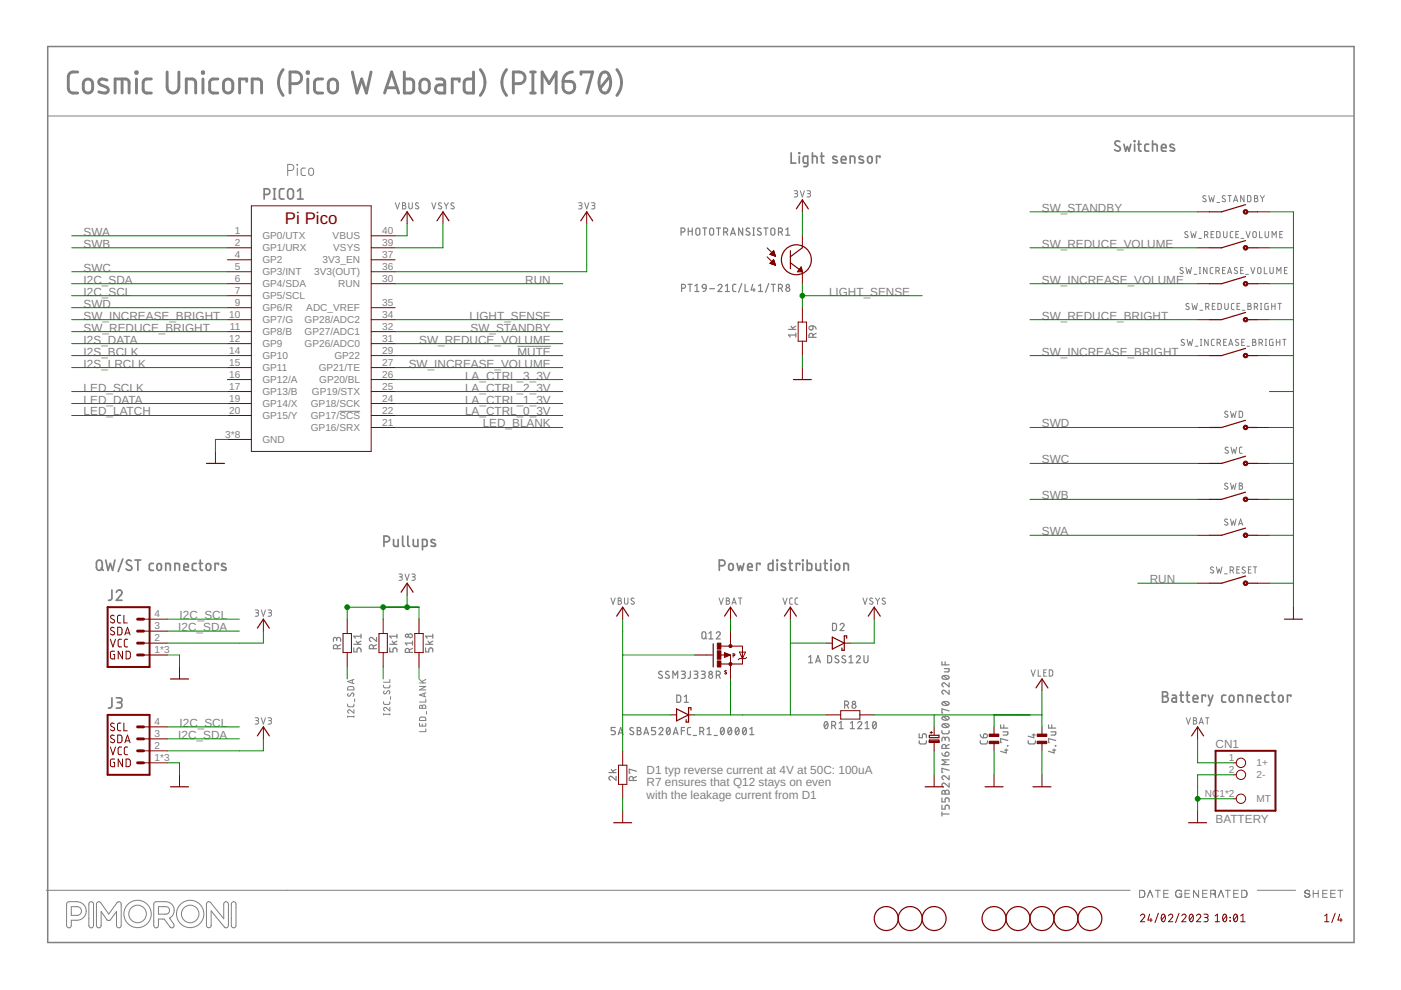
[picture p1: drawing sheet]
<svg xmlns="http://www.w3.org/2000/svg" width="297mm" height="210mm" viewBox="0 0 297 210" stroke-linecap="round" stroke-linejoin="round" font-family="sans-serif">
<defs><g id="words">
<text font-size="3.6" fill="#800000" x="60.4" y="47.5">Pi Pico</text>
<g font-size="2.5" fill="#808080">
<text x="220.9" y="44.9">SW_STANDBY</text>
<text x="17.7" y="50">SWA</text>
<text x="17.7" y="52.5">SWB</text>
<text x="220.9" y="52.5">SW_REDUCE_VOLUME</text>
<text x="17.7" y="57.6">SWC</text>
<text x="17.7" y="60.2">I2C_SDA</text>
<text x="17.7" y="62.7">I2C_SCL</text>
<text x="17.7" y="65.2">SWD</text>
<text x="111.4" y="60.2">RUN</text>
<text x="175.8" y="62.7">LIGHT_SENSE</text>
<text x="220.9" y="60.2">SW_INCREASE_VOLUME</text>
<text x="17.7" y="67.8">SW_INCREASE_BRIGHT</text>
<text x="17.7" y="70.3">SW_REDUCE_BRIGHT</text>
<text x="99.6" y="67.8">LIGHT_SENSE</text>
<text x="99.8" y="70.3">SW_STANDBY</text>
<text x="220.9" y="67.8">SW_REDUCE_BRIGHT</text>
<text x="17.7" y="75.4">I2S_BCLK</text>
<text x="17.7" y="77.9">I2S_LRCLK</text>
<text x="17.7" y="72.9">I2S_DATA</text>
<text x="86.7" y="77.9">SW_INCREASE_VOLUME</text>
<text x="88.9" y="72.9">SW_REDUCE_VOLUME</text>
<text x="109.7" y="75.4">MUTE</text>
<text x="220.9" y="75.4">SW_INCREASE_BRIGHT</text>
<text x="17.7" y="83">LED_SCLK</text>
<text x="98.6" y="83">LA_CTRL_2_3V</text>
<text x="98.6" y="80.5">LA_CTRL_3_3V</text>
<text x="17.7" y="85.6">LED_DATA</text>
<text x="17.7" y="88.1">LED_LATCH</text>
<text x="98.6" y="88.1">LA_CTRL_0_3V</text>
<text x="98.6" y="85.6">LA_CTRL_1_3V</text>
<text x="102.3" y="90.6">LED_BLANK</text>
<text x="220.9" y="90.6">SWD</text>
<text x="220.9" y="98.3">SWC</text>
<text x="220.9" y="105.9">SWB</text>
<text x="220.9" y="113.5">SWA</text>
<text x="243.8" y="123.6">RUN</text>
<text x="38.1" y="131.3">I2C_SCL</text>
<text x="37.8" y="133.8">I2C_SDA</text>
<text x="38.1" y="154.1">I2C_SCL</text>
<text x="37.8" y="156.7">I2C_SDA</text>
<text x="257.7" y="158.6">CN1</text>
<text x="137.1" y="164">D1 typ reverse current at 4V at 50C: 100uA</text>
<text x="137.1" y="166.7">R7 ensures that Q12 stays on even</text>
<text x="137.1" y="169.4">with the leakage current from D1</text>
<text x="257.7" y="174.4">BATTERY</text>
</g>
<g font-size="2.1" fill="#808080">
<text x="49.8" y="49.6">1</text>
<text x="49.8" y="52.2">2</text>
<text x="55.6" y="50.8">GP0/UTX</text>
<text x="55.6" y="53.3">GP1/URX</text>
<text x="70.5" y="50.8">VBUS</text>
<text x="70.7" y="53.3">VSYS</text>
<text x="81" y="52.2">39</text>
<text x="81" y="49.6">40</text>
<text x="49.8" y="54.7">4</text>
<text x="49.8" y="57.3">5</text>
<text x="49.8" y="59.8">6</text>
<text x="55.6" y="55.8">GP2</text>
<text x="55.6" y="58.4">GP3/INT</text>
<text x="66.6" y="58.4">3V3(OUT)</text>
<text x="68.4" y="55.8">3V3_EN</text>
<text x="81" y="59.8">30</text>
<text x="81" y="57.3">36</text>
<text x="81" y="54.7">37</text>
<text x="49.8" y="62.3">7</text>
<text x="49.8" y="64.9">9</text>
<text x="55.6" y="60.9">GP4/SDA</text>
<text x="55.6" y="63.5">GP5/SCL</text>
<text x="55.6" y="66">GP6/R</text>
<text x="64.9" y="66">ADC_VREF</text>
<text x="71.7" y="60.9">RUN</text>
<text x="81" y="64.9">35</text>
<text x="48.6" y="67.4">10</text>
<text x="48.7" y="70">11</text>
<text x="55.6" y="68.5">GP7/G</text>
<text x="55.6" y="71.1">GP8/B</text>
<text x="64.6" y="71.1">GP27/ADC1</text>
<text x="64.6" y="68.5">GP28/ADC2</text>
<text x="81" y="70">32</text>
<text x="81" y="67.4">34</text>
<text x="48.6" y="72.5">12</text>
<text x="48.6" y="75">14</text>
<text x="48.6" y="77.6">15</text>
<text x="55.6" y="73.6">GP9</text>
<text x="55.6" y="76.2">GP10</text>
<text x="64.6" y="73.6">GP26/ADC0</text>
<text x="70.9" y="76.2">GP22</text>
<text x="81" y="77.6">27</text>
<text x="81" y="75">29</text>
<text x="81" y="72.5">31</text>
<text x="48.6" y="80.1">16</text>
<text x="48.6" y="82.7">17</text>
<text x="55.6" y="78.7">GP11</text>
<text x="55.6" y="81.2">GP12/A</text>
<text x="55.6" y="83.8">GP13/B</text>
<text x="66.1" y="83.8">GP19/STX</text>
<text x="67.6" y="78.7">GP21/TE</text>
<text x="67.7" y="81.2">GP20/BL</text>
<text x="81" y="82.7">25</text>
<text x="81" y="80.1">26</text>
<text x="48.6" y="85.2">19</text>
<text x="48.6" y="87.7">20</text>
<text x="55.6" y="86.3">GP14/X</text>
<text x="55.6" y="88.9">GP15/Y</text>
<text x="65.9" y="88.9">GP17/SCS</text>
<text x="65.9" y="86.3">GP18/SCK</text>
<text x="81" y="87.7">22</text>
<text x="81" y="85.2">24</text>
<text x="47.7" y="92.8">3*8</text>
<text x="55.6" y="93.9">GND</text>
<text x="65.9" y="91.4">GP16/SRX</text>
<text x="81" y="90.3">21</text>
<text x="32.8" y="130.9">4</text>
<text x="32.8" y="136">2</text>
<text x="32.8" y="133.5">3</text>
<text x="32.8" y="138.5">1*3</text>
<text x="32.8" y="153.8">4</text>
<text x="32.8" y="161.4">1*3</text>
<text x="32.8" y="158.8">2</text>
<text x="32.8" y="156.3">3</text>
<text x="260.6" y="161.4">1</text>
<text x="260.6" y="163.9">2</text>
<text x="266.4" y="162.5">1+</text>
<text x="266.4" y="165">2-</text>
<text x="255.5" y="169">NC1*2</text>
<text x="266.4" y="170.1">MT</text>
</g>
</g></defs>
<g fill="none" stroke="#808080" stroke-width=".36">
<path d="M167.7 32.4v2.2h1M169.4 32.4l.1 .1zM169.5 33.1v1.5M171.3 34.6h-.8l-.2-.2v-.9l.2-.4h.8v1.8l-.3 .4h-.6M172.3 33.1h.7l.2 .3v1.2M172.3 32.4v2.2M174 33.1h.7M174.2 32.4v2l.5 .2M177.4 33.3l-.5-.2-.3 .3 .1 .3 .8 .4v.4l-.3 .1-.6-.1M178.4 33.9h.9a.51 .51 0 0 0-.3-.7 .51 .51 0 0 0-.6 .4l.1 .9 .8 .1M180.3 34.6v-1.5l.8 .1 .1 1.4M183 33.3l-.6-.2-.3 .3 .2 .3 .7 .4v.4l-.2 .1-.7-.1"/>
<path d="M184.1 33.3l.4-.2a.84 .84 0 0 1 .2 1.4l-.4 .1-.3-.3zM186.6 33.4v-.3h-.8v1.5M237.4 30a.55 .55 0 0 0-.8-.1 .55 .55 0 0 0 0 .9l.7 .3a.55 .55 0 0 1 .1 .9 .55 .55 0 0 1-.9-.1l-.2-.2M238.3 30.6l.4 1.4 .3-.9 .4 .9 .4-1.4M240.5 29.9l.1 .1zM240.6 30.6v1.4M241.2 30.6h.7M241.4 29.9v1.8l.2 .2 .3 .1M243.6 30.6h-.7l-.2 .3 .1 1 .8 .1M244.4 30.6h.7l.2 .2v1.2M244.4 29.9v2.1M246.3 31.3h.9a.51 .51 0 0 0-.3-.7 .51 .51 0 0 0-.6 .5l.1 .8 .8 .1"/>
<path d="M248.9 30.7l-.7-.1-.1 .4 .9 .5v.4l-.3 .1-.6-.1M56 41.2h.6a.6 .6 0 0 0 .6-.6 .6 .6 0 0 0-.6-.6h-.6v2.2M58 40h.4M58 42.2h.4M58.2 40v2.2M60.2 40h-.7l-.3 .5 .1 1.5 .3 .2h.6M61.2 40.1l.6-.1 .3 .3 .1 1.3a.61 .61 0 0 1-.6 .6 .61 .61 0 0 1-.6-.6v-1zM63.1 42.2h1.2M63.1 40.5l.6-.5v2.2M20.6 119a.6 .6 0 0 1 .7-.2 .6 .6 0 0 1 .4 .6v.9a.61 .61 0 0 1-.6 .6 .61 .61 0 0 1-.7-.6zM22.4 118.7l.5 2.2 .5-1.4 .5 1.4 .5-2.2M26 118.5l-.9 2.7"/>
<path d="M27.8 118.9a.54 .54 0 0 0-.8-.1 .54 .54 0 0 0 .1 .9l.6 .3a.55 .55 0 0 1 .1 .9 .55 .55 0 0 1-.9-.1l-.2-.2M28.6 118.7h1.2M29.2 118.7v2.2M32.5 119.5h-.6l-.2 .3v.9l.2 .2h.6M33.4 119.7l.4-.2a.86 .86 0 0 1 .2 1.4h-.3l-.4-.3zM41.6 119.5h-.6l-.2 .3v.9l.2 .2h.6M42.2 119.5h.7M42.5 118.7v2l.4 .2M43.8 119.7l.3-.2h.3a.84 .84 0 0 1-.1 1.4h-.4l-.2-.3zM46.3 119.7v-.2h-.7v1.4M47.8 119.6l-.7-.1-.1 .4 .9 .5v.4l-.3 .1-.6-.1M81.4 114.9a1.06 1.06 0 0 0 1.1-.3v-.7l-.5-.2h-.6v2.1"/>
<path d="M83.4 114.4v1.1l.1 .2 .3 .1h.6v-1.4M85.4 113.7v1.9l.3 .2M86.5 113.7v1.8l.1 .2 .2 .1M87.6 114.4l.1 1.2 .3 .2h.6v-1.4M89.6 115.8h.7l.2-.2v-1l-.2-.2h-.7v2.2M92.2 114.5l-.7-.1-.1 .4 .9 .5v.4h-.9M152.5 120h.6a.6 .6 0 0 0 .6-.7 .6 .6 0 0 0-.6-.6h-.6v2.2M154.6 119.7l.3-.2h.3a.84 .84 0 0 1-.1 1.4h-.4l-.2-.3zM156.3 119.5l.3 1.4 .4-.9 .4 .9 .3-1.4M161.1 119.7v-.2h-.7v1.4M163.9 118.7v2.2h-.8l-.2-.2v-1l.4-.2h.6M164.7 118.7l.1 .2z"/>
<path d="M164.8 119.5v1.4M166.5 119.6l-.7-.1-.2 .4 .9 .5v.4l-.2 .1-.7-.1M167.3 119.5h.7M167.5 118.7v1.9l.1 .2 .4 .1M169.6 119.7v-.2h-.8v1.4M170.2 118.7l.1 .2zM170.2 119.5v1.4M171.1 118.7v2.2h.8l.2-.3-.1-1-.9-.1M173 119.5v1.2l.4 .2h.6v-1.4M174.7 119.5h.7M174.9 118.7v1.9l.1 .2 .4 .1M176.1 118.7l.2 .2z"/>
<path d="M176.2 119.5v1.4M177.1 119.7l.3-.2h.4a.84 .84 0 0 1-.2 1.4h-.3l-.2-.3zM21.4 120.4l.5 .5M23.7 125.1v1.9l-.3 .2-.4 .1M24.7 125.6a.6 .6 0 0 1 .8-.5 .6 .6 0 0 1 .2 1l-1 1.2h1.2M35.1 120.9v-1.4l.9 .1 .1 1.3M37.1 120.9v-1.4l.9 .1 .1 1.3M39 120.2h.9a.51 .51 0 0 0-.3-.7 .51 .51 0 0 0-.6 .5l.1 .8 .8 .1M158.5 120.2h1a.51 .51 0 0 0-.3-.7 .51 .51 0 0 0-.7 .5l.1 .8 .9 .1M178.9 120.9v-1.4h.6l.4 .2v1.2M23.7 148v1.8l-.3 .3h-.4M24.7 148h.7a.49 .49 0 0 1 .5 .4 .49 .49 0 0 1-.5 .5h-.5"/>
<path d="M25.3 148.9a.6 .6 0 0 1 .6 .6 .6 .6 0 0 1-.6 .6h-.6M246.5 146.7h.6a.49 .49 0 0 1 .5 .5 .49 .49 0 0 1-.5 .5 .6 .6 0 0 1 .6 .6 .6 .6 0 0 1-.6 .6h-.6zM246.5 147.7h.6M248.6 147.4h.4l.4 .2v1.3h-.5a.42 .42 0 0 1-.4-.5 .42 .42 0 0 1 .4-.4h.5M250.2 147.4h.7M250.4 146.7v1.9l.5 .3M251.5 147.4h.7M251.7 146.7l.1 1.9 .4 .3M253 148.1h1a.51 .51 0 0 0-.4-.7 .51 .51 0 0 0-.6 .5l.1 .9 .9 .1M255.6 147.7v-.3h-.7v1.5M256.2 147.4l.5 1.5M257.2 147.4l-.8 2.2h-.2"/>
<path d="M259.9 147.4h-.6l-.3 .4 .1 1 .8 .1M260.8 147.6l.4-.2a.84 .84 0 0 1 .2 1.4l-.4 .1-.3-.4zM262.5 148.9v-1.5h.6l.4 .2v1.3M264.5 148.9v-1.5h.6l.3 .2v1.3M266.3 148.1h1a.51 .51 0 0 0-.3-.7 .51 .51 0 0 0-.7 .5l.1 .9 .9 .1M269 147.4h-.6l-.2 .4 .1 1 .7 .1M269.6 147.4h.7M269.8 146.7v1.8l.1 .3 .4 .1M271.2 147.6l.4-.2a.84 .84 0 0 1 .2 1.4l-.3 .1-.4-.4zM273.7 147.7v-.3h-.7v1.5"/>
</g>
<g fill="none" stroke="#808080" stroke-width=".21">
<path d="M10.1 24.6h276.8M61 36.2h.7a.65 .65 0 0 0 .6-.7 .65 .65 0 0 0-.6-.6h-.7v2.3M63 34.9l.1 .1zM63 35.6v1.6M64.7 35.6l-.6 .1-.3 .3 .2 1.1 .7 .1M65.6 35.8l.5-.2a.92 .92 0 0 1 .1 1.5l-.3 .1-.3-.2zM83.8 43l.5 1.3 .4-1.3M85.3 43l.6 .1 .1 .2-.3 .3a.36 .36 0 0 1 .4 .3 .36 .36 0 0 1-.4 .4h-.4zM85.3 43.6h.4M86.7 43v.9a.37 .37 0 0 0 .3 .4 .37 .37 0 0 0 .4-.4v-.9M88.7 43.1a.33 .33 0 0 0-.5-.1 .33 .33 0 0 0 0 .5l.4 .3a.36 .36 0 0 1 0 .5 .36 .36 0 0 1-.5-.2M91.5 43l.5 1.3 .4-1.3"/>
<path d="M93.6 43.1l-.4-.1-.2 .3 .5 .5a.35 .35 0 0 1 0 .5 .35 .35 0 0 1-.6-.2M94.2 43l.4 .6M94.6 43.6v.7M95.1 43l-.5 .6M96.2 43.1l-.4-.1-.2 .3 .6 .5a.35 .35 0 0 1-.1 .5 .35 .35 0 0 1-.5-.2M122.7 43h.5l.2 .2-.1 .3-.5 .1M123 43.6a.36 .36 0 0 1 .4 .3 .36 .36 0 0 1-.4 .4h-.3M124 43l.4 1.3 .4-1.3M125.4 43h.6l.1 .2v.3l-.5 .1M125.8 43.6a.36 .36 0 0 1 .3 .3 .36 .36 0 0 1-.3 .4h-.4M168.4 40.4l.6 .1 .1 .2v.2l-.6 .1M168.7 41a.36 .36 0 0 1 .4 .4 .36 .36 0 0 1-.4 .4h-.3"/>
<path d="M169.7 40.4l.4 1.4 .5-1.4M171.1 40.4l.6 .1 .2 .2-.1 .2-.5 .1M171.5 41a.36 .36 0 0 1 .4 .4 .36 .36 0 0 1-.4 .4h-.4M250.8 56.8l-.4-.1-.2 .3 .5 .5a.35 .35 0 0 1 0 .5 .35 .35 0 0 1-.5-.2M251.4 56.7l.3 1.3 .3-.9 .3 .9 .3-1.3M251.8 49.2a.33 .33 0 0 0-.5-.1 .33 .33 0 0 0 .1 .5l.4 .2a.36 .36 0 0 1-.1 .6 .36 .36 0 0 1-.5-.2M252.5 49.1l.3 1.3 .2-.9 .3 .9 .3-1.3M253.2 58.2h.5M254.2 50.5h.5M254.3 58h.3M254.3 56.7h.3M254.4 56.7v1.3"/>
<path d="M255.4 49.8h.3a.37 .37 0 0 0 .4-.3 .37 .37 0 0 0-.4-.4h-.3v1.3M255.7 41.6l-.5-.1-.2 .3 .6 .4a.36 .36 0 0 1-.1 .6 .36 .36 0 0 1-.5-.2M255.8 49.8l.3 .6M255.9 56.7v1.3l-.7-1.3v1.3M256.3 41.5l.3 1.3 .3-.9 .3 .9 .3-1.3M256.8 49.7h.4M257.2 56.7h-.5l-.1 .3v.8l.6 .2M257.4 49.1h-.6v1.3h.6M257.8 57.4h.4a.37 .37 0 0 0 .3-.3 .37 .37 0 0 0-.3-.4h-.4v1.3M258 49.1h.5l.2 .2v.9l-.2 .2h-.5zM258 42.9h.6M258.2 57.4l.3 .6"/>
<path d="M259.2 57.3h.4M259.4 49.1v.9a.37 .37 0 0 0 .4 .4 .37 .37 0 0 0 .4-.4v-.9M259.8 41.6l-.5-.1-.2 .3 .6 .4a.36 .36 0 0 1-.1 .6 .36 .36 0 0 1-.5-.2M259.8 56.7h-.6v1.3h.6M260.3 58l.4-1.3 .4 1.3M260.3 41.5h.8M260.4 57.7h.6M260.7 41.5v1.3M261.4 49.1h-.4l-.2 .3 .1 .8 .5 .2M261.5 42.8l.5-1.3 .4 1.3M261.7 42.5h.6M262 49.7h.5"/>
<path d="M262.3 56.8l-.4-.1-.2 .3 .1 .3 .5 .2a.36 .36 0 0 1-.1 .5 .36 .36 0 0 1-.5-.2M262.6 49.1h-.6v1.3h.6M263 57.3h.5M263.1 50.5h.6M263.6 56.7h-.6v1.3h.6M263.8 41.5v1.3l-.8-1.3v1.3M264.1 58.2h.6M264.2 49.1l.4 1.3 .5-1.3M264.5 41.5h.5l.2 .2v.9l-.2 .2h-.5zM265.2 56.7l.4 1.3 .5-1.3M265.7 49.2h.6l.1 .8a.37 .37 0 0 1-.4 .4 .37 .37 0 0 1-.4-.4zM266 41.5l.6 .1v.2l-.3 .3a.36 .36 0 0 1 .4 .3 .36 .36 0 0 1-.4 .4h-.3z"/>
<path d="M266 42.1h.3M266.7 56.8h.6l.1 .9a.36 .36 0 0 1-.4 .3 .36 .36 0 0 1-.4-.3zM267 49.1v1.3h.6M267.2 41.5l.5 .6M267.7 42.1v.7M268.1 56.7v1.3h.5M268.1 41.5l-.4 .6M268.2 49.1v.9a.37 .37 0 0 0 .4 .4 .37 .37 0 0 0 .4-.4v-.9M269.2 56.7v1a.36 .36 0 0 0 .4 .3 .36 .36 0 0 0 .4-.3v-1M269.7 50.4v-1.3l.5 .7 .4-.7v1.3M270.7 58v-1.3l.4 .7 .5-.7v1.3M271.3 49.7h.5"/>
<path d="M271.9 49.1h-.6v1.3h.6M272.3 57.3h.5M272.9 56.7h-.6v1.3h.6M109.7 73.4h7.1M251.1 72.1l-.5-.1-.2 .2 .7 .6v.3l-.3 .2-.4-.2M251.7 71.9l.3 1.4 .3-.9 .3 .9 .3-1.4M252.1 64.4l-.5-.1-.1 .3 .1 .3 .4 .2a.36 .36 0 0 1-.1 .5 .36 .36 0 0 1-.5-.1M252.7 64.3l.3 1.3 .3-.8 .3 .8 .3-1.3M253.4 73.4h.6M254.4 65.8h.6M254.5 73.3h.3M254.5 71.9h.3"/>
<path d="M254.7 71.9v1.4M255.6 65.1h.4a.37 .37 0 0 0 .3-.4 .37 .37 0 0 0-.3-.4h-.4v1.3M256.1 65.1l.2 .5M256.2 71.9v1.4l-.8-1.4v1.4M257 64.9h.5M257.4 71.9l-.4 .1-.2 .2 .1 .9 .5 .2M257.6 64.3h-.6v1.3h.6M258 72.7h.4a.37 .37 0 0 0 .4-.4 .37 .37 0 0 0-.4-.4h-.4v1.4M258.2 64.3h.5l.2 .3 .1 .7-.3 .3h-.5zM258.5 72.7l.3 .6M259.4 72.5h.5M259.7 64.3v1a.37 .37 0 0 0 .3 .3 .37 .37 0 0 0 .4-.3v-1"/>
<path d="M260 71.9h-.6v1.4h.6M260.5 73.3l.4-1.4 .5 1.4M260.6 72.9h.7M261.7 64.3l-.5 .1-.1 .2v.9l.6 .1M262.3 64.9h.4M262.6 72.1l-.5-.1-.2 .2 .6 .5a.35 .35 0 0 1-.1 .6 .35 .35 0 0 1-.5-.2M262.9 64.3h-.6v1.3h.6M263.3 72.5h.4M263.4 65.8h.5M263.9 71.9h-.6v1.4h.6M264.4 73.4h.5M264.6 64.3l.6 .1v.3l-.3 .2a.36 .36 0 0 1 .4 .4 .36 .36 0 0 1-.4 .3h-.3z"/>
<path d="M264.6 64.9h.3M265.6 71.9l.6 .2v.2l-.2 .2a.36 .36 0 0 1 .3 .4 .36 .36 0 0 1-.3 .4h-.4zM265.6 72.5h.4M265.9 65.1h.4a.37 .37 0 0 0 .4-.4 .37 .37 0 0 0-.4-.4h-.4v1.3M266.4 65.1l.3 .5M266.9 72.7h.4a.37 .37 0 0 0 .4-.4 .37 .37 0 0 0-.4-.4h-.4v1.4M267.2 64.3h.3M267.2 65.6h.3M267.4 64.3v1.3M267.4 72.7l.3 .6M268.2 73.3h.3M268.2 71.9h.3"/>
<path d="M268.4 71.9v1.4M268.9 64.3l-.7 .2v.8l.1 .3h.6v-.7h-.2M269.6 64.9h.7M269.6 64.3v1.3M269.9 71.9l-.7 .2v.9l.1 .2 .6 .1v-.8h-.2M270.3 64.3v1.3M270.6 71.9v1.4M270.6 72.5h.8M270.9 64.3h.8M271.3 64.3v1.3M271.4 71.9v1.4M271.9 71.9h.8"/>
<path d="M272.3 71.9v1.4M71.9 87.2h4.4M260.3 87.3l-.5-.1-.1 .3 .1 .2 .4 .2a.35 .35 0 0 1-.1 .6 .35 .35 0 0 1-.5-.2M260.4 94.9l-.5-.1-.1 .3 .5 .5a.36 .36 0 0 1-.1 .5 .36 .36 0 0 1-.5-.2M260.9 87.2l.3 1.3 .3-.9 .3 .9 .3-1.3M261 94.8l.3 1.3 .3-.9 .3 .9 .3-1.3M262.7 87.2h.5l.2 .2v.9l-.2 .2h-.5zM263.4 94.8h-.5l-.1 .3v.8l.2 .2h.4M260.3 102.5a.33 .33 0 0 0-.5 0 .33 .33 0 0 0 0 .5l.4 .2a.36 .36 0 0 1-.1 .5 .36 .36 0 0 1-.5-.2M260.3 110.2a.33 .33 0 0 0-.5-.1 .33 .33 0 0 0 0 .5l.4 .2a.36 .36 0 0 1-.1 .6 .36 .36 0 0 1-.5-.2M260.9 102.4l.3 1.3 .3-.9 .3 .9 .3-1.3M260.9 110l.3 1.4 .3-.9 .3 .9 .3-1.4"/>
<path d="M262.6 111.4l.4-1.4 .5 1.4M262.7 111h.7M262.7 102.4l.6 .1 .1 .3-.3 .2a.37 .37 0 0 1 .4 .4 .37 .37 0 0 1-.4 .3h-.4zM262.7 103h.4M54.1 129.3h.4l.3 .3-.1 .3h-.4M54.5 129.9a.37 .37 0 0 1 .3 .4 .37 .37 0 0 1-.3 .4h-.4M55.4 129.3l.4 1.4 .5-1.4M56.8 129.3h.5l.3 .3-.2 .3h-.4M57.2 129.9a.37 .37 0 0 1 .4 .4 .37 .37 0 0 1-.4 .4h-.4M84.6 121.7h.4l.3 .2-.2 .4h-.4M84.9 122.3a.37 .37 0 0 1 .4 .4 .37 .37 0 0 1-.4 .3h-.3M85.9 121.7l.4 1.3 .4-1.3"/>
<path d="M87.3 121.7h.5l.2 .2-.1 .4h-.4M87.7 122.3a.37 .37 0 0 1 .4 .4 .37 .37 0 0 1-.4 .3h-.4M129.5 126.8l.5 1.3 .4-1.3M131.1 126.8l.6 .1v.4l-.3 .1a.37 .37 0 0 1 .4 .4 .37 .37 0 0 1-.4 .3h-.3zM131.1 127.4h.3M132.4 126.8v.9a.37 .37 0 0 0 .4 .4 .37 .37 0 0 0 .3-.4v-.9M134.4 126.9l-.4-.1-.2 .3 .5 .5a.35 .35 0 0 1 0 .5 .35 .35 0 0 1-.5-.2M152.5 126.8l.4 1.3 .5-1.3M154 126.8l.6 .1v.2l-.3 .3a.37 .37 0 0 1 .4 .4 .37 .37 0 0 1-.4 .3h-.3zM154 127.4h.3M155.2 128.1l.4-1.3 .5 1.3M155.3 127.8h.7"/>
<path d="M156.5 126.8h.8M156.9 126.8v1.3M166 126.8l.4 1.3 .5-1.3M168 126.8h-.4l-.2 .3v.8l.2 .2h.4M169.2 126.8h-.5l-.1 .3v.8l.2 .2h.4M183 126.8l.4 1.3 .5-1.3M185 126.9l-.4-.1-.2 .3 .6 .5a.36 .36 0 0 1-.1 .5 .36 .36 0 0 1-.5-.2M185.6 126.8l.5 .6M186.1 127.4v.7M186.5 126.8l-.4 .6M187.7 126.9l-.5-.1-.2 .3 .6 .5a.36 .36 0 0 1-.1 .5 .36 .36 0 0 1-.5-.2M257.3 120.3l-.4-.1-.3 .3 .6 .5a.35 .35 0 0 1-.1 .5 .35 .35 0 0 1-.5-.2"/>
<path d="M257.9 120.2l.3 1.3 .3-.9 .3 .9 .3-1.3M259.6 121.7h.6M260.8 120.9h.4a.37 .37 0 0 0 .4-.3 .37 .37 0 0 0-.4-.4h-.4v1.3M261.3 120.9l.3 .6M262.2 120.8h.5M262.8 120.2h-.6v1.3h.6M264 120.3l-.3-.1-.3 .3 .6 .6v.3l-.2 .1-.5-.2M264.7 120.8h.4M265.3 120.2h-.6v1.3h.6M265.7 120.2h.8M266.1 120.2v1.3M54.1 152.2h.4l.3 .2-.1 .4h-.4"/>
<path d="M54.5 152.8a.37 .37 0 0 1 .3 .4 .37 .37 0 0 1-.3 .3h-.4M55.4 152.2l.4 1.3 .5-1.3M56.8 152.2h.5l.3 .2-.2 .4h-.4M57.2 152.8a.37 .37 0 0 1 .4 .4 .37 .37 0 0 1-.4 .3h-.4M73.7 149.3v.4l.3 .2 .9-.1 .1-.5M73.7 151.9h1.3M73.7 151.8v.3M73.8 145.7l1-.1 .2 .2v.5h-1.3zM73.8 147l-.1 .4 .3 .2 .5-.5a.33 .33 0 0 1 .5-.1 .33 .33 0 0 1 0 .5l-.2 .2M74.7 144.2v.6M75 150.5v.7l-.7-.6a.36 .36 0 0 0-.6 .1 .36 .36 0 0 0 .3 .5M75 151.8v.3"/>
<path d="M75 144.1l-1.3 .4 1.3 .4M75.2 148.2v.6M81.3 148.8l.1 .4 .2 .2 .9-.1 .2-.5M81.3 145.3l.1 .4 .2 .1h.9l.2-.5M81.3 151.4h1.4M81.3 151.3v.3M81.4 146.5l-.1 .4 .3 .2 .5-.5a.33 .33 0 0 1 .5-.1 .33 .33 0 0 1 0 .5l-.1 .2M82.7 150v.7l-.8-.6a.36 .36 0 0 0-.5 .1 .36 .36 0 0 0 .2 .5M82.7 144.1v.6h-1.4M82.7 151.3v.3M82.8 147.7v.6M88.9 145.5h1.4l-1.4 .8h1.4"/>
<path d="M88.9 153.4v.5h1.4v-.5M88.9 144.8h1.4M88.9 144.1l.8 .7M89 152.1h1l.2 .2 .1 .5h-1.4zM89.1 149.6h.3l.1 .2a.37 .37 0 0 1 .4-.3 .37 .37 0 0 1 .4 .3v.4h-1.4zM89.5 149.8v.4M89.5 153.5v.4M89.9 147v.7M90.3 154.5v.6h-1.4M90.3 148.3v.5h-1.4M90.3 146.9l-1.4 .4 1.4 .5M90.3 144.1l-.8 .4"/>
<path d="M90.4 150.8v.6M218.6 142l.5 1.4 .4-1.4M220.1 142v1.4h.6M221.3 142.6h.4M221.9 142h-.6v1.4h.6M222.5 142h.3l.4 .3v.8l-.2 .2-.5 .1zM251.5 152.2l.4 1.3 .5-1.3M253 152.2l.6 .1 .1 .2-.3 .3a.37 .37 0 0 1 .4 .4 .37 .37 0 0 1-.4 .3h-.4zM253 152.8h.4M254.3 153.5l.4-1.3 .4 1.3M254.4 153.2h.6M255.6 152.2h.7"/>
<path d="M256 152.2v1.3M9.8 188.8h229.8M14.2 191.4l.4-.2a3.9 3.9 0 0 1 2.8 .3 1.96 1.96 0 0 1 .8 2.2 1.96 1.96 0 0 1-1.9 1.4h-1.2v1.1a.5 .5 0 0 1-.5 .5 .5 .5 0 0 1-.5-.5zM15.1 192.2h1.3a.92 .92 0 0 1 .9 1 .92 .92 0 0 1-.9 .9h-1.3zM18.9 191.4a.5 .5 0 0 1 .6-.2 .5 .5 0 0 1 .3 .5v4.5a.5 .5 0 0 1-.5 .5 .5 .5 0 0 1-.5-.5zM20.6 191.4l.4-.2 .3 .1 1.8 2.5 1.7-2.4a.49 .49 0 0 1 .6-.2 .49 .49 0 0 1 .3 .5v4.5a.5 .5 0 0 1-.5 .5 .5 .5 0 0 1-.5-.5v-2.9l-1.3 1.7-.3 .2-.4-.1-1.3-1.8v2.9a.5 .5 0 0 1-.5 .5 .5 .5 0 0 1-.5-.5zM32.7 191.4l.4-.2h2.1a1.85 1.85 0 0 1 1.7 1.4 1.85 1.85 0 0 1-1 2.1l.9 1.2a.5 .5 0 0 1 0 .7 .5 .5 0 0 1-.7 0l-1.3-1.7h-1.2v1.3a.5 .5 0 0 1-.5 .5 .5 .5 0 0 1-.5-.5zM33.6 192.2h1.6a.79 .79 0 0 1 .7 .8 .79 .79 0 0 1-.7 .8h-1.6zM44 191.3l.3-.1 .3 .1 2.8 3.5v-3.1a.5 .5 0 0 1 .6-.5 .5 .5 0 0 1 .4 .5v4.5l-.1 .4-.3 .1-.4-.1-2.8-3.5v3.1a.5 .5 0 0 1-.5 .5 .5 .5 0 0 1-.5-.5v-4.5zM49.1 191.4a.5 .5 0 0 1 .6-.2 .5 .5 0 0 1 .3 .5v4.5a.5 .5 0 0 1-.5 .5 .5 .5 0 0 1-.5-.5zM241.6 188.8h.6a.87 .87 0 0 1 .4 1.2l-.3 .2-.7 .1zM242.6 189v.1"/>
<path d="M243.2 190.3l.6-1.5 .6 1.5M244.9 188.8h1.1M245.5 188.8v1.5M246.7 189.5h.9M247.7 188.8h-1v1.5h1M250 189.5h.5M250.2 188.8h.1M250.4 188.9v.1M250.5 189.1a.72 .72 0 0 0-1-.2 .72 .72 0 0 0-.1 1.1 .72 .72 0 0 0 1 .1l.1-.6M250.5 189.5v.8M251.2 189.5h.9M252.2 188.8h-1v1.5h1"/>
<path d="M254.1 188.8v1.5l-1.1-1.5v1.5M255 189.5h.9M256 188.8h-1v1.5h1M257.3 189.5h.1M257.4 189.5h.1M257.5 189.5h-.8M257.5 189.5l.1 .2 .1 .5M257.5 188.8h.1M257.5 189.5h.1M257.6 188.8h.1M257.6 189.6h.1M257.6 189.7h.1"/>
<path d="M257.7 188.9v.4l-.2 .1M257.7 190h.1M257.7 189.3l-.2 .2M257.7 189l-.1-.2h-.9v1.5M257.7 190.2l.1 .1M257.7 190.2h.1M258.3 190.3l.6-1.5 .6 1.5M259.8 188.8h1.1M260.3 188.8v1.5M261.6 189.5h.9M262.6 188.8h-1v1.5h1M263.3 188.8h.6a.85 .85 0 0 1 .2 1.4l-.8 .1z"/>
<path d="M266.6 188.8h8.1M276.6 189.8l.2 .4M276.7 189.3l1 .4M276.7 189.3h.1M276.8 189.4h.1M276.9 188.8h-.1M276.9 188.8h.1M276.9 189.4h.1M277 188.8h.1M277 188.8l-.3 .2v.3M277 188.8a.46 .46 0 0 1 .6 .3M277 189.4l.1 .1"/>
<path d="M277.2 189.5h.1M277.4 189.5l.1 .1M277.5 189.6h.1M277.6 189.7l.1 .3M277.6 190l-.3 .3-.5-.2M277.7 190h-.1M278.4 188.8v1.5M278.4 189.4h1.1M279.5 188.8v1.5M280.5 189.5h.8M281.4 188.8h-.9v1.5h.9M282.2 189.5h.8"/>
<path d="M283.1 188.8h-.9v1.5h.9M283.6 188.8h1.1M284.2 188.8v1.5"/>
<circle cx="29.2" cy="193.8" r="2.9"/>
<circle cx="29.2" cy="193.8" r="1.86"/>
<circle cx="40.3" cy="193.8" r="2.9"/>
<circle cx="40.3" cy="193.8" r="1.86"/>
</g>
<path d="M10.1 9.9h277v189.9h-277z" fill="none" stroke="#808080" stroke-width=".32"/>
<g fill="none" stroke="#808080" stroke-width=".25">
<path d="M144.4 49.2h.4a.42 .42 0 0 0 .4-.4 .42 .42 0 0 0-.4-.5h-.4v1.6M145.9 48.3v1.6M145.9 49h.9M146.8 48.3v1.6M147.7 48.5l.3-.2 .3 .2 .1 .9a.42 .42 0 0 1-.4 .5 .42 .42 0 0 1-.5-.5zM149 48.3h.8M149.4 48.3v1.6M150.6 48.5l.3-.2 .4 .3v.8a.42 .42 0 0 1-.4 .5 .42 .42 0 0 1-.4-.5zM151.9 48.3h.9M152.3 48.3v1.6M153.4 49.2h.5a.42 .42 0 0 0 .4-.4 .42 .42 0 0 0-.4-.5h-.5v1.6M153.9 49.2l.4 .7"/>
<path d="M154.9 49.9l.5-1.6 .5 1.6M155 49.5h.8M157.5 48.3v1.6l-.9-1.6v1.6M158.9 48.5l-.5-.1-.2 .3 .2 .3 .4 .2a.39 .39 0 0 1 .1 .6 .39 .39 0 0 1-.6 0l-.1-.1M159.6 48.3h.4M159.6 49.9h.4M159.8 48.3v1.6M161.3 48.5a.39 .39 0 0 0-.5-.1 .39 .39 0 0 0-.1 .5l.5 .3a.41 .41 0 0 1 0 .7 .41 .41 0 0 1-.6-.2M162 48.3h.8M162.4 48.3v1.6M163.6 48.5l.3-.2 .4 .3v.8a.42 .42 0 0 1-.4 .5 .42 .42 0 0 1-.5-.5zM165.1 49.2h.4a.42 .42 0 0 0 .4-.4 .42 .42 0 0 0-.4-.5h-.4v1.6"/>
<path d="M165.6 49.2l.3 .7M166.6 49.9h.8M166.6 48.7l.4-.4v1.6M144.5 61.1h.4a.42 .42 0 0 0 .5-.4 .42 .42 0 0 0-.5-.4h-.4v1.5M145.9 60.3h.8M146.3 60.3v1.5M147.3 60.6l.5-.3v1.5M147.3 61.8h.9M149 60.4l.3-.1 .3 .1 .1 .7-.7-.1-.1-.3zM149.7 61.1l-.1 .4-.5 .3M150.5 61.2h1M152.2 60.6a.42 .42 0 0 1 .6-.3 .42 .42 0 0 1 .2 .7l-.8 .8h.9"/>
<path d="M153.8 61.8h.8M153.8 60.6l.4-.3v1.5M156 60.3h-.4l-.3 .3 .1 1 .2 .2h.4M157.3 60.1l-.7 1.9M158 60.3v1.5h.6M159.6 60.3l-.3 1.2h.8M159.9 61.1v.7M160.8 61.8h.9M160.8 60.6l.4-.3v1.5M163 60.1l-.7 1.9M163.5 60.3h.9M164 60.3v1.5"/>
<path d="M165.1 61.1h.4a.42 .42 0 0 0 .4-.4 .42 .42 0 0 0-.4-.4h-.4v1.5M165.6 61.1l.3 .7M167.2 69.8h1.5M167.7 69.2l.5 .6M168.7 71h-1.5l.3 .5M168.7 70.6v.9M168.7 69.2l-.7 .4M171.6 69.2l.8-.1v.5a.42 .42 0 0 1-.7 .3 .42 .42 0 0 1-.1-.7zM172.4 71.5v-.4a.42 .42 0 0 0-.5-.4 .42 .42 0 0 0-.4 .4v.4h1.5M172.4 69.1l.4 .2 .2 .5M173 70.7l-.6 .3M71.4 135.6a.42 .42 0 0 1 .4-.5 .42 .42 0 0 1 .4 .5v.4"/>
<path d="M71.4 135.8l-.1-.5-.3-.2-.3 .2v.7M71.5 137.5v-.4a.42 .42 0 0 0-.4-.4 .42 .42 0 0 0-.4 .4v.4h1.5M72.2 136.7l-.7 .3M75 137.4v.8h.7v-.5a.43 .43 0 0 1 .4-.3 .43 .43 0 0 1 .4 .3v.5M75 136.6h1.5M75.5 135.9l.5 .7M76.5 134.9h-1.5l.4 .4M76.5 134.5v.8M76.5 135.9l-.7 .4M79.2 137.5v-.4a.42 .42 0 0 0-.5-.4 .42 .42 0 0 0-.4 .4v.4h1.5M79.8 135.1v.9l-.8-.7a.42 .42 0 0 0-.7 .1 .42 .42 0 0 0 .4 .6M79.8 136.7l-.6 .3"/>
<path d="M82.6 137.4v.8h.7v-.5a.43 .43 0 0 1 .4-.3 .43 .43 0 0 1 .5 .3v.5M82.6 136.6h1.6M83.1 135.9l.6 .7M84.2 134.5v.8M84.2 135.9l-.8 .4M84.2 134.9h-1.6l.4 .4M86.8 138.3v-.4a.42 .42 0 0 0-.4-.4 .42 .42 0 0 0-.5 .4v.4h1.6M87.5 137.5l-.7 .3M87.5 136.4h-1.6l.4 .4M87.5 135.9v.9M90.2 137.4v.8h.7v-.5a.43 .43 0 0 1 .4-.3 .43 .43 0 0 1 .5 .3v.5M90.2 136.6h1.6"/>
<path d="M90.7 135.9l.5 .7M91.8 134.9h-1.6l.4 .4M91.8 134.5v.8M91.8 135.9l-.8 .4M148.9 134h.6l.1 1a.41 .41 0 0 1-.4 .5 .41 .41 0 0 1-.4-.5zM149.5 135.1l.3 .4M150.3 134.3l.4-.4v1.6M150.3 135.5h.9M151.9 134.3a.42 .42 0 0 1 .6-.3 .42 .42 0 0 1 .1 .6l-.7 .9h.8M171.4 139.3l.5-.3v1.5M175.5 139h.5l.3 .3v.8l-.3 .4h-.5zM176.5 132.2h.6l.2 .2 .1 .9-.3 .3-.6 .1z"/>
<path d="M177.8 139.1l-.4-.1-.3 .3v.3l.6 .3a.39 .39 0 0 1 .1 .6 .39 .39 0 0 1-.6-.1l-.2-.1M178.1 132.5a.42 .42 0 0 1 .6-.3 .42 .42 0 0 1 .1 .6l-.7 .9h.9M179.2 139.1l-.3-.1-.4 .3 .1 .3 .6 .3a.39 .39 0 0 1 0 .6 .39 .39 0 0 1-.6-.1l-.1-.1M180 139.3l.4-.3v1.5M181.6 139.3a.41 .41 0 0 1 .5-.3 .41 .41 0 0 1 .2 .7l-.7 .8h.8M183.2 139v1.1a.42 .42 0 0 0 .4 .4 .42 .42 0 0 0 .4-.4v-1.1M130.5 154.2h-.9v.7h.5a.43 .43 0 0 1 .4 .4 .43 .43 0 0 1-.4 .5h-.5M131.1 155.8l.5-1.6 .5 1.6M131.2 155.4h.8M134.3 154.4a.4 .4 0 0 0-.6-.1 .4 .4 0 0 0-.1 .5l.6 .3a.42 .42 0 0 1-.1 .7 .42 .42 0 0 1-.6-.2M135.1 154.2l.7 .2v.3l-.3 .2a.42 .42 0 0 1 .5 .4 .42 .42 0 0 1-.5 .5h-.4zM135.1 154.9h.4"/>
<path d="M136.5 155.8l.5-1.6 .5 1.6M136.6 155.4h.8M139 154.2h-.8v.7h.5a.43 .43 0 0 1 .3 .4 .43 .43 0 0 1-.3 .5h-.5M139.7 154.6a.41 .41 0 0 1 .6-.3 .41 .41 0 0 1 .1 .6l-.7 .9h.9M140.4 142.4l-.4-.1-.3 .3v.3l.6 .3a.42 .42 0 0 1-.1 .7 .42 .42 0 0 1-.6-.3M141.5 154.3l.2-.1a.9 .9 0 0 1 0 1.6 .96 .96 0 0 1-.2-1.5zM141.8 142.4a.38 .38 0 0 0-.5 0 .38 .38 0 0 0 0 .5l.5 .3a.42 .42 0 0 1-.1 .7 .42 .42 0 0 1-.6-.3M142 154.6l-.6 .8M142.7 143.8v-1.5l.5 .9 .5-.9v1.5M142.7 155.8l.6-1.6 .5 1.6M142.9 155.4h.7M143.5 147.4h.6l.2 .3v.8l-.2 .4h-.6z"/>
<path d="M144.5 142.3h.6l.2 .3-.2 .4h-.5M144.5 154.9h.6M144.9 143a.42 .42 0 0 1 .4 .4 .42 .42 0 0 1-.4 .4h-.4M145.1 148.9h.8M145.1 147.7l.4-.3v1.5M145.1 154.2h-.6v1.6M146.4 142.3l-.1 1.3-.4 .2M146.4 154.2l-.6 .1v.3v1.1l.6 .1M147 155.9h.7M147.1 142.3h.7l.2 .3-.2 .4h-.5M147.6 143a.42 .42 0 0 1 .4 .4 .42 .42 0 0 1-.4 .4h-.5M148.4 155.1h.4a.42 .42 0 0 0 .4-.4 .42 .42 0 0 0-.4-.5h-.4v1.6"/>
<path d="M148.7 142.3h.6l.2 .3-.2 .4h-.5M148.9 155.1l.3 .7M149.1 143a.42 .42 0 0 1 .4 .4 .42 .42 0 0 1-.4 .4h-.4M149.9 155.8h.9M149.9 154.6l.4-.4v1.6M151.4 155.9h.7M151.9 143.2h.4a.42 .42 0 0 0 .4-.5 .42 .42 0 0 0-.4-.4h-.4v1.5M152.4 143.2l.3 .6M152.9 154.3l.3-.1a.9 .9 0 0 1 0 1.6 .93 .93 0 0 1-.3-1.5zM153.5 154.6l-.7 .8M154.5 154.3l.2-.1a.9 .9 0 0 1 0 1.6 .93 .93 0 0 1-.2-1.5zM155.1 154.6l-.7 .8"/>
<path d="M156.1 154.3l.2-.1a.9 .9 0 0 1 0 1.6 .93 .93 0 0 1-.2-1.5zM156.6 154.6l-.6 .8M157.6 154.3l.2-.1a.9 .9 0 0 1 0 1.6 .96 .96 0 0 1-.2-1.5zM158.2 154.6l-.7 .8M159 155.8h.8M159 154.6l.4-.4v1.6M171.4 140.5h.9M172.9 140.5l.5-1.5 .5 1.5M173.1 140.1h.7M174.9 153.1l.2-.1a.9 .9 0 0 1 0 1.5 .94 .94 0 0 1-.2-1.4zM175.5 153.3l-.7 .9M176.3 153.8h.5a.42 .42 0 0 0 .4-.4 .42 .42 0 0 0-.4-.4h-.5v1.5"/>
<path d="M176.8 153.8l.4 .7M177.9 153.3l.4-.3v1.5M177.9 154.5h.9M179.1 149.5h.4a.42 .42 0 0 0 .4-.4 .42 .42 0 0 0-.4-.4h-.4v1.5M179.6 149.5l.3 .7M180 140.5h.8M180.3 154.5h.8M180.3 153.3l.4-.3v1.5M181.9 153.3a.41 .41 0 0 1 .5-.3 .41 .41 0 0 1 .2 .6l-.7 .9h.8M183.4 154.5h.9M183.4 153.3l.5-.3v1.5M185.2 153.1l.2-.1a.9 .9 0 0 1 0 1.5 .96 .96 0 0 1-.2-1.4z"/>
<path d="M185.7 153.3l-.6 .9M194.9 157.1v.4l.3 .2h1l.2-.2v-.4M194.9 155.6v.8h.7v-.5a.43 .43 0 0 1 .4-.3 .43 .43 0 0 1 .4 .3v.5M199.7 159.6l.1 .4 .6 .3M199.7 154.9v.5l.3 .2h1l.2-.2v-.5M199.7 140.3v.7h1.5M199.7 152.1a.97 .97 0 0 1 1.5 .2 .9 .9 0 0 1-1.5 0zM199.8 153.6a.98 .98 0 0 1 1.4 .2 .9 .9 0 0 1-1.5 0zM199.8 148.9a.84 .84 0 0 1 1.4 .4 .97 .97 0 0 1-1.5-.1zM199.8 143.4a.84 .84 0 0 1 1.4 .4 .97 .97 0 0 1-1.5-.2zM200 153.5l.9 .7M200 151.9l.9 .7"/>
<path d="M200 148.8l.9 .7M200 143.3l.9 .7M200.2 141.8h1v.5l-.1 .2h-.9M200.4 156.7a.42 .42 0 0 1 .4-.4 .42 .42 0 0 1 .4 .4v.4M200.4 157l-.1-.5-.3-.2-.3 .2v.6M200.4 140.3v.7M200.5 159.6a.44 .44 0 0 1 .7 .1 .44 .44 0 0 1-.4 .6h-.4zM200.6 158.7v-.4a.42 .42 0 0 0-.5-.5 .42 .42 0 0 0-.4 .5v.4h1.5M201.2 146.3v.9l-.8-.7a.42 .42 0 0 0-.7 .1 .42 .42 0 0 0 .3 .6M201.2 144.8v.8l-.8-.7a.42 .42 0 0 0-.7 .1 .42 .42 0 0 0 .3 .6M201.2 150.7l-1.5-.4v.9h.2M201.2 157.8l-.6 .4"/>
<path d="M207.8 157.1l.1 .5 .3 .1h.9l.2-.2 .1-.4M207.8 155.7l.2 .4 .5 .3M208.6 155.7a.43 .43 0 0 1 .7 .1 .43 .43 0 0 1-.4 .6h-.4zM212.2 153.7v.7h1.5M212.7 155.2h1v.5l-.2 .1-.8 .1M212.8 153.7v.7M213 159h.7M213.3 158.8v.8l-1.1-.3M213.6 158.1l.1 .1zM213.7 157l-1.5-.4v.8h.1M218 157.1l.1 .5 .2 .1h1l.2-.6M218.8 155.8h.7"/>
<path d="M219.2 155.6v.8l-1.2-.3M222.3 153.7v.7h1.5M222.8 155.2h1v.5l-.1 .1-.9 .1M223 153.7v.7M223.2 159h.6M223.5 158.8v.8l-1.2-.3M223.8 158.1v.1zM223.8 157l-1.5-.4v.8h.2M129.1 163.8h1.5M129.6 163.1l.5 .7M130.6 164.6v.8l-.8-.7a.41 .41 0 0 0-.7 .2 .41 .41 0 0 0 .3 .5M130.6 163.1l-.7 .4"/>
<path d="M134.3 165.5v-.4a.42 .42 0 0 0-.5-.5 .42 .42 0 0 0-.4 .5v.4h1.5M134.9 163.5l-1.5-.4v.8h.2M134.9 164.6l-.6 .4M199.7 170.7v.9h.7v-.6a.43 .43 0 0 1 .4-.3 .43 .43 0 0 1 .4 .3v.6M199.7 169.2v.8h.7v-.5a.43 .43 0 0 1 .4-.3 .43 .43 0 0 1 .4 .3v.5M199.7 172.6h1.5M199.7 172.2v.8M199.8 167.7h.5l.1 .2a.42 .42 0 0 1 .4-.4 .42 .42 0 0 1 .4 .4v.5h-1.5zM200.4 167.9v.5M201.2 166v.9l-.8-.7a.42 .42 0 0 0-.7 .1 .42 .42 0 0 0 .3 .6M201.2 164.5v.8l-.8-.7a.42 .42 0 0 0-.7 .1 .42 .42 0 0 0 .3 .6M201.2 163.3l-1.5-.4v.8h.2"/>
<path d="M201.2 161.1h-1.5l.9 .5-.9 .5h1.5"/>
<circle cx="167" cy="60.6" r=".34"/>
<circle cx="167" cy="61.4" r=".42"/>
<circle cx="86.3" cy="134.8" r=".34"/>
<circle cx="87" cy="134.8" r=".43"/>
<circle cx="150.7" cy="143.4" r=".42"/>
<circle cx="150.7" cy="142.7" r=".34"/>
<circle cx="181.1" cy="149.8" r=".43"/>
<circle cx="181.1" cy="149" r=".34"/>
</g>
<g fill="none" stroke="#800000" stroke-width=".25">
<path d="M85 46.8l1.3-1.9 1.3 1.9M92.6 46.8l1.3-1.9 1.3 1.9M123.1 46.8l1.3-1.9 1.3 1.9M167.6 53.2v3.8M167.6 55.7l2.5 1.9M168.8 44.3l1.3-1.9 1.3 1.9M169.3 57.4h.8M169.4 57.2h.6M169.6 57h.3M169.8 56.7h.1M169.9 56.6l.2 1h-1zM170.1 52.5l-2.5 1.9"/>
<path d="M264.1 43.4l-5.1 1.5h-2.5M264.1 51l-5.1 1.5h-2.5M264.1 58.6l-5.1 1.6h-2.5M264.6 44.9h2M264.6 52.5h2M264.1 66.3l-5.1 1.5h-2.5M264.1 73.9l-5.1 1.5h-2.5M264.6 60.2h2M264.6 67.8h2M264.6 75.4h2M43.8 98.3h3.8M168.2 80.5h3.8"/>
<path d="M264.1 96.7l-5.1 1.6h-2.5M264.1 89.1l-5.1 1.5h-2.5M264.6 98.3h2M264.6 90.6h2M264.1 104.4l-5.1 1.5h-2.5M264.1 112l-5.1 1.5h-2.5M264.6 105.9h2M264.6 113.5h2M54.6 133.2l1.2-1.9 1.3 1.9M85 125.6l1.3-1.9 1.3 1.9M130.7 130.6l1.3-1.9 1.3 1.9M151.2 136.5v4.9"/>
<path d="M153.6 130.6l1.3-1.9 1.2 1.9M166.3 130.6l1.3-1.9 1.2 1.9M176.5 135.1l2.5 1.3-2.5 1.2zM179.5 135.3v-.5h-.5v3.1h-.5v-.5M184.1 130.6l1.3-1.9 1.2 1.9M264.1 122.1l-5.1 1.6h-2.5M264.6 123.7h2M272.3 131.3h3.8M36.2 144h3.8M54.6 156l1.2-1.9 1.3 1.9M143.4 150.3l2.6 1.3-2.6 1.2zM146.5 150.6v-.5h-.5v3h-.5v-.5"/>
<path d="M197 155.9h2.1v.5h-2.1zM197 156.9h2.1v.5h-2.1zM197 157.3h2.1M197 157.2h2.1M219.6 145.9l1.3-1.9 1.3 1.9M252.6 156l1.3-1.9 1.3 1.9M36.2 166.8h3.8M130.1 174.4h3.8M196.2 166.8h3.8M208.9 166.8h3.8M219 166.8h3.8M252 174.4h3.8"/>
<circle cx="168.8" cy="55.1" r="3.2"/>
<circle cx="187.9" cy="194.8" r="2.54"/>
<circle cx="193" cy="194.8" r="2.54"/>
<circle cx="198.1" cy="194.8" r="2.54"/>
<circle cx="210.8" cy="194.8" r="2.54"/>
<circle cx="215.8" cy="194.8" r="2.54"/>
<circle cx="220.9" cy="194.8" r="2.54"/>
<circle cx="226" cy="194.8" r="2.54"/>
<circle cx="231.1" cy="194.8" r="2.54"/>
</g>
<g fill="none" stroke="#800000" stroke-width=".21">
<path d="M48.2 50h5.1M48.2 52.5h5.1M48.2 55.1h5.1M48.2 57.6h5.1M53.3 43.6h25.4v52.1h-25.4zM78.7 50h5.1M78.7 52.5h5.1M78.7 55.1h5.1M78.7 57.6h5.1M86.3 44.9v2.6M93.9 44.9v2.6M124.4 44.9v2.6"/>
<path d="M162.6 52.5l1.8 1.8M162.6 54.4l1.8 1.8M163.3 53.9l.7-.7 .4 1.1zM163.3 55.8h1M163.3 53.9h1M163.4 55.7h.8M163.4 54h.9M163.4 53.8h.8M163.5 55.9h.8M163.5 55.6h.7M163.6 53.6h.6M163.7 55.4h.4"/>
<path d="M163.7 53.5h.4M163.8 55.3h.3M163.8 54.1h.5M163.8 53.4h.3M163.9 56h.4M163.9 55.2h.2M163.9 53.3h.2M164 55.1l-.7 .7 1.1 .4M164 55.1l.4 1.1M164 55.1h.1M164.2 54.2h.2M164.2 56.2h.2"/>
<path d="M169.9 57.4l.2 .2v2.6M170.1 42.4v2.5M170.1 50v2.5M253.9 52.5h2.6M253.9 44.9h2.6M266.6 52.5h2.6M266.6 44.9h2.6M48.2 60.2h5.1M48.2 62.7h5.1M48.2 65.2h5.1M48.2 67.8h5.1M48.2 70.3h5.1"/>
<path d="M48.2 72.9h5.1M48.2 75.4h5.1M48.2 77.9h5.1M78.7 60.2h5.1M78.7 65.2h5.1M78.7 67.8h5.1M78.7 70.3h5.1M78.7 72.9h5.1M78.7 75.4h5.1M78.7 77.9h5.1M169.2 68.3h1.8v4h-1.8zM170.1 65.2v3.1"/>
<path d="M170.1 72.3v3.1M170.1 77.9v2.6M253.9 60.2h2.6M253.9 67.8h2.6M253.9 75.4h2.6M266.6 60.2h2.6M266.6 67.8h2.6M266.6 75.4h2.6M45.7 95.7v2.6M48.2 80.5h5.1M48.2 83h5.1M48.2 85.6h5.1"/>
<path d="M48.2 88.1h5.1M48.2 93.2h5.1M78.7 80.5h5.1M78.7 83h5.1M78.7 85.6h5.1M78.7 88.1h5.1M78.7 90.6h5.1M253.9 90.6h2.6M253.9 98.3h2.6M266.6 90.6h2.6M266.6 98.3h2.6M253.9 105.9h2.6"/>
<path d="M253.9 113.5h2.6M266.6 105.9h2.6M266.6 113.5h2.6M23.4 135.5l.5 1.7 .6-1.7M24.2 133.1l-.2-.1a.38 .38 0 0 0-.5 .2 .38 .38 0 0 0 .1 .5l.5 .2a.44 .44 0 0 1 0 .7 .44 .44 0 0 1-.7-.2M24.2 130.6l-.2-.1a.38 .38 0 0 0-.5 .1 .38 .38 0 0 0 .1 .5l.5 .3a.44 .44 0 0 1 0 .7 .44 .44 0 0 1-.7-.3M24.3 138.1h-.7l-.2 .2v1l.2 .4h.7v-.9h-.3M25 133h.6l.2 .3 .1 .9-.3 .4h-.6zM25.6 130.5h-.5l-.2 .3v1l.2 .3h.5M25.8 135.5l-.5 .1-.3 .3 .1 1.2 .7 .1M26 138.1v1.6l-.9-1.6v1.6M26.3 130.5v1.6h.7"/>
<path d="M26.5 134.6l.5-1.6 .6 1.6M26.6 134.2h.8M26.7 138.1h.7l.2 .2v1l-.2 .4h-.7zM27.1 135.5l-.5 .1-.2 .3v1l.2 .2 .5 .1M30.4 138.9h5.1M30.4 136.4h5.1M30.4 133.8h5.1M30.4 131.3h5.1M55.8 131.3v2.5M72.7 134.3h1.8v4.1h-1.8zM73.6 131.3v3M73.6 138.4v3"/>
<path d="M80.3 134.3h1.8v4.1h-1.8zM81.2 131.3v3M81.2 138.4v3M86.3 123.7v2.5M87.9 134.3h1.8v4.1h-1.8zM88.8 131.3v3M88.8 138.4v3M132 128.7v2.6M147.3 138.9h3.8M152.8 138.9h.9M152.9 137h4.5v3.8h-4.6M153.6 138.4l1.3 .5-1.3 .5z"/>
<path d="M154.9 128.7v2.6M154.9 133.8v3.2M154.9 138.9v5.1M155.4 139h.3l.1-.3-.4-.1v.7M156.8 138.3h1.3l-.7 1.3zM158.3 139.4l-.2 .2h-1.3l-.3 .3M167.6 128.7v2.6M175.2 136.4h1.3M179 136.4h1.3M185.4 128.7v2.6M253.9 123.7h2.6M266.6 123.7h2.6"/>
<path d="M274.2 128.7v2.6M23.4 158.4l.5 1.6 .6-1.6M24.2 156l-.2-.1a.38 .38 0 0 0-.5 .1 .38 .38 0 0 0 .1 .5l.5 .3a.44 .44 0 0 1 0 .7 .44 .44 0 0 1-.7-.3M24.2 153.4h-.2a.38 .38 0 0 0-.5 .1 .38 .38 0 0 0 .1 .5l.5 .3a.44 .44 0 0 1 0 .7 .44 .44 0 0 1-.7-.3M25 155.9h.6l.2 .2 .1 .9-.3 .4-.6 .1zM25.6 153.3h-.5l-.2 .4v1l.2 .2h.5M25.8 158.4h-.5l-.3 .3 .1 1.2 .7 .1M26.3 153.3v1.6h.7M26.5 157.5l.5-1.6 .6 1.6M26.6 157.1h.8M27.1 158.4h-.5l-.2 .3v1.1l.2 .2h.5M30.4 159.2h5.1"/>
<path d="M30.4 156.7h5.1M30.4 154.1h5.1M38.1 141.4v2.6M55.8 154.1v2.6M132 159.2v3M142.2 151.6h1.2M146 151.6h1.3M154 142.2h-.2l-.1 .1 .3 .5h-.4M175.2 151.6h3M178.2 150.7h4.1v1.8h-4.1zM182.3 151.6h3.1M197.2 155.3h.5"/>
<path d="M197.4 155.1v.5M198.1 154.1v1.7M198.1 157.3v1.9M210.8 154.1v1.7M210.8 157.5v1.7M220.9 144v2.5M220.9 154.1v1.7M220.9 157.5v1.7M253.9 154.1v2.6M24.3 160.9l-.7 .1-.2 .1v1.1l.2 .3 .7 .1v-1h-.3M26 160.9v1.7l-.9-1.7v1.7M26.7 160.9l.7 .1 .2 .2v.9l-.2 .4-.7 .1z"/>
<path d="M30.4 161.7h5.1M38.1 164.3v2.5M131.1 162.2h1.8v4.1h-1.8zM132 166.3v3.1M132 171.9v2.5M198.1 164.3v2.5M210.8 164.3v2.5M220.9 164.3v2.5M253.9 171.9v2.5M261.5 161.7h.6M261.5 164.3h.6M261.5 169.4h.6"/>
<path d="M241.8 194.2a.44 .44 0 0 1 .6-.4 .44 .44 0 0 1 .2 .7l-.8 .9h.9M243.7 193.8l-.3 1.3h.9M244 194.7v.7M245.6 193.6l-.7 2M246.4 193.9l.2-.1a.93 .93 0 0 1 0 1.6 .98 .98 0 0 1-.2-1.5zM247 194.2l-.7 .9M247.8 194.2a.44 .44 0 0 1 .6-.4 .44 .44 0 0 1 .1 .7l-.7 .9h.8M250 193.6l-.8 2M250.6 194.2a.44 .44 0 0 1 .6-.4 .44 .44 0 0 1 .1 .7l-.7 .9h.9M252.3 193.9l.3-.1a.95 .95 0 0 1 0 1.6 1 1 0 0 1-.3-1.5zM252.9 194.2l-.7 .9M253.7 194.2a.45 .45 0 0 1 .6-.4 .45 .45 0 0 1 .2 .7l-.8 .9h.9"/>
<path d="M255.2 193.8h.6a.36 .36 0 0 1 .4 .4 .36 .36 0 0 1-.4 .3h-.4M255.7 194.5a.44 .44 0 0 1 .5 .5 .44 .44 0 0 1-.5 .4h-.5M257.6 195.4h1M257.6 194.2l.5-.4v1.6M259.4 193.9l.3-.1a.95 .95 0 0 1 0 1.6 1 1 0 0 1-.3-1.5zM260 194.2l-.7 .9M260.8 194.5l.1 .1zM260.8 195.2l.1 .1zM261.7 193.9l.3-.1a.95 .95 0 0 1 0 1.6 1 1 0 0 1-.3-1.5zM262.3 194.2l-.7 .9M263.1 195.4h.9M263.1 194.2l.4-.4v1.6"/>
<path d="M280.9 195.4h.9M280.9 194.2l.4-.4v1.6M283.1 193.6l-.7 2M284 193.8l-.3 1.3h.9M284.3 194.7v.7"/>
<circle cx="263.1" cy="169.4" r=".99"/>
<circle cx="263.1" cy="161.7" r=".99"/>
<circle cx="263.1" cy="164.3" r=".99"/>
</g>
<g fill="#800000" stroke="#800000" stroke-width=".21">
<path d="M263.8 123.3a.49 .49 0 0 1 .7 .2 .49 .49 0 0 1-.3 .6 .49 .49 0 0 1-.6-.4h.2a.25 .25 0 0 1 .4-.3 .23 .23 0 0 1 0 .4 .23 .23 0 0 1-.3-.1h-.3z" fill-rule="evenodd"/>
<path d="M263.8 44.5a.49 .49 0 0 1 .7 .2 .49 .49 0 0 1-.3 .7 .49 .49 0 0 1-.6-.5h.2a.23 .23 0 0 1 .4-.2 .23 .23 0 0 1 0 .4 .23 .23 0 0 1-.3-.1l-.3-.1z" fill-rule="evenodd"/>
<path d="M263.8 52.2a.49 .49 0 0 1 .7 .1 .49 .49 0 0 1-.3 .7 .49 .49 0 0 1-.6-.5h.2a.24 .24 0 0 1 .4-.2 .24 .24 0 0 1 0 .4 .24 .24 0 0 1-.3-.1l-.3-.1z" fill-rule="evenodd"/>
<path d="M263.8 59.8a.49 .49 0 0 1 .7 .2 .49 .49 0 0 1-.3 .6 .49 .49 0 0 1-.6-.4h.2a.25 .25 0 0 1 .4-.3 .24 .24 0 0 1 0 .4 .24 .24 0 0 1-.3 0l-.3-.1z" fill-rule="evenodd"/>
<path d="M263.8 67.4a.49 .49 0 0 1 .7 .2 .49 .49 0 0 1-.3 .7 .49 .49 0 0 1-.6-.5h.2a.24 .24 0 0 1 .4-.2 .24 .24 0 0 1 0 .3 .24 .24 0 0 1-.3 0l-.3-.1z" fill-rule="evenodd"/>
<path d="M263.8 75a.49 .49 0 0 1 .7 .2 .49 .49 0 0 1-.3 .7 .49 .49 0 0 1-.6-.5h.2a.24 .24 0 0 1 .4-.2 .24 .24 0 0 1 0 .4 .24 .24 0 0 1-.3-.1l-.3-.1z" fill-rule="evenodd"/>
<path d="M263.8 90.3a.49 .49 0 0 1 .7 .1 .49 .49 0 0 1-.3 .7 .49 .49 0 0 1-.6-.5h.2a.24 .24 0 0 1 .4-.2 .24 .24 0 0 1 0 .4 .24 .24 0 0 1-.3-.1l-.3-.1z" fill-rule="evenodd"/>
<path d="M263.8 97.9a.49 .49 0 0 1 .7 .2 .49 .49 0 0 1-.3 .6 .49 .49 0 0 1-.6-.4h.2a.25 .25 0 0 1 .4-.3 .24 .24 0 0 1 0 .4 .24 .24 0 0 1-.3 0l-.3-.1z" fill-rule="evenodd"/>
<path d="M263.8 105.5a.49 .49 0 0 1 .7 .2 .49 .49 0 0 1-.3 .7 .49 .49 0 0 1-.6-.5h.2a.24 .24 0 0 1 .4-.2 .24 .24 0 0 1 0 .3 .24 .24 0 0 1-.3 0l-.3-.1z" fill-rule="evenodd"/>
<path d="M263.8 113.1a.49 .49 0 0 1 .7 .2 .49 .49 0 0 1-.3 .7 .49 .49 0 0 1-.6-.5h.2a.23 .23 0 0 1 .4-.2 .23 .23 0 0 1 0 .3 .23 .23 0 0 1-.3 0l-.3-.1z" fill-rule="evenodd"/>
<path d="M154.6 140.5h.5v.5h-.5z" fill-rule="evenodd"/>
<path d="M154.6 136.7h.5v.5h-.5z" fill-rule="evenodd"/>
</g>
<path d="M22.8 128.7h8.9v12.7h-8.9zM22.8 151.6h8.9v12.7h-8.9zM257.7 159.2h12.7v12.7h-12.7z" fill="none" stroke="#800000" stroke-width=".42"/>
<path d="M29.2 133.8h1.2M29.2 136.4h1.2M29.2 138.9h1.2M29.2 131.3h1.2M29.2 156.7h1.2M29.2 159.2h1.2M29.2 154.1h1.2M29.2 161.7h1.2" fill="none" stroke="#800000" stroke-width=".61"/>
<g fill="#800000" stroke="#800000" stroke-width=".21">
<path d="M219.9 155.6h2v.5h-2z"/>
<path d="M219.9 157.2h2v.5h-2z"/>
<path d="M209.7 155.6h2.1v.5h-2.1z"/>
<path d="M209.7 157.2h2.1v.5h-2.1z"/>
<path d="M152.1 140.1h.7v1.3h-.7z"/>
<path d="M152.1 136.4h.7v1.2h-.7z"/>
<path d="M152.1 138h.7v1.8h-.7z"/>
</g>
<path d="M154 138.9h-.3v-.3l.9 .3-.9 .2" fill="none" stroke="#800000" stroke-width=".32"/>
<g fill="none" stroke="#008000" stroke-width=".21">
<path d="M15.2 52.5h33M15.2 57.6h33M15.2 50h33M86.3 47.5v2.5h-2.5M93.9 47.5v5h-10.1M124.4 47.5v10.1h-40.6M170.1 44.9v5.1M218.4 44.9h35.5M218.4 52.5h35.5M269.2 44.9h5v83.8M269.2 52.5h5M15.2 60.2h33"/>
<path d="M15.2 67.8h33M15.2 75.4h33M15.2 62.7h33M15.2 65.2h33M15.2 77.9h33M15.2 70.3h33M15.2 72.9h33M83.8 60.2h35.5M83.8 67.8h35.5M83.8 75.4h35.5M83.8 77.9h35.5M83.8 70.3h35.5"/>
<path d="M83.8 72.9h35.5M170.1 60.2v5M170.1 75.4v2.5M170.1 62.7h25.4M218.4 60.2h35.5M218.4 67.8h35.5M218.4 75.4h35.5M269.2 60.2h5M269.2 67.8h5M269.2 75.4h5M15.2 83h33M15.2 85.6h33"/>
<path d="M15.2 88.1h33M48.2 93.2h-2.5v2.5M83.8 90.6h35.5M83.8 83h35.5M83.8 85.6h35.5M83.8 88.1h35.5M83.8 80.5h35.5M218.4 98.3h35.5M218.4 90.6h35.5M269.2 98.3h5M269.2 90.6h5M269.2 83h5"/>
<path d="M218.4 113.5h35.5M218.4 105.9h35.5M269.2 113.5h5M269.2 105.9h5M35.5 138.9h2.6v2.5M35.5 133.8h15.3M35.5 131.3h15.3M55.8 133.8v2.6h-20.3M73.6 131.3v-2.6h15.2v2.6M81.2 128.7v2.6M86.3 126.2v2.5M132 138.9h15.3"/>
<path d="M132 131.3v27.9M154.9 131.3v2.5M167.6 136.4h7.6M167.6 131.3v20.3M185.4 131.3v5.1h-5.1M241.2 123.7h12.7M269.2 123.7h5M35.5 156.7h15.3M35.5 154.1h15.3M55.8 156.7v2.5h-20.3M73.6 141.4v2.6M81.2 141.4v2.6"/>
<path d="M88.8 141.4v2.6M132 151.6h10.2M147.3 151.6h27.9M154.9 144v7.6M185.4 151.6h35.5M198.1 151.6v2.5M198.1 159.2v5.1M210.8 151.6v2.5M210.8 159.2v5.1M220.9 146.5v7.6M220.9 159.2v5.1M253.9 156.7v5h7.6"/>
<path d="M35.5 161.7h2.6v2.6M132 169.4v2.5M253.9 169.4h7.6M261.5 164.3h-7.6v7.6"/>
</g>
<g fill="#008000" stroke="#008000" stroke-width=".21">
<circle cx="253.9" cy="169.4" r=".51"/>
<circle cx="81.2" cy="128.7" r=".51"/>
<circle cx="86.3" cy="128.7" r=".51"/>
<circle cx="73.6" cy="128.7" r=".51"/>
<circle cx="170.1" cy="62.7" r=".51"/>
</g>
<g fill="none" stroke="#808080" stroke-width=".61">
<path d="M16.5 15.3h-1.3l-.4 .3-.3 .4v2.7l.3 .7a1.84 1.84 0 0 0 1.7 .3M18 17a1 1 0 0 1 1.1-.2 1 1 0 0 1 .5 .9 1.82 1.82 0 0 1-.3 1.8 1 1 0 0 1-1.1 .1 1 1 0 0 1-.5-.9 1.74 1.74 0 0 1 .3-1.7zM22.7 17l-.7-.2a.71 .71 0 0 0-.8 .1 .71 .71 0 0 0-.2 .8l.3 .3 1.3 .5a.65 .65 0 0 1 .4 .7 .65 .65 0 0 1-.7 .5l-1.3-.2M24.4 19.7v-3h2.2l.6 .4 .2 .4v2.2M25.9 16.7v3M28.8 15.3h.3v.2h-.3zM28.9 16.7v3M32.1 16.7l-1.2 .1-.4 .3-.1 .4v1.5l.1 .4 .4 .3h1.2M35.4 15.3v3.2a1.25 1.25 0 0 0 1.3 1.2 1.25 1.25 0 0 0 1.2-1.2v-3.2M39.5 19.7v-3h1.2l.6 .4 .2 .4v2.2M42.9 15.3h.3v.2h-.3zM43 16.7v3"/>
<path d="M46.2 16.7l-1.2 .1-.4 .3-.2 .4v1.5l.2 .4 .4 .3h1.2M47.7 17a1 1 0 0 1 1.1-.2 1 1 0 0 1 .6 .9 1.82 1.82 0 0 1-.4 1.8 1 1 0 0 1-1 .1 1 1 0 0 1-.6-.9 1.74 1.74 0 0 1 .3-1.7zM52.3 17.3v-.6h-1.5v3M53.5 19.7v-3h1.2l.6 .4 .2 .4v2.2M60 14.8a4.3 4.3 0 0 0 0 5.4M61.5 17.7a2.18 2.18 0 0 0 2-.3 1.23 1.23 0 0 0 .4-1.3 1.23 1.23 0 0 0-1.2-.8h-1.2v4.4M65.1 15.3h.3v.2h-.3zM65.3 16.7v3M68.4 16.7l-1.2 .1-.4 .3-.1 .4v1.5l.1 .4 .4 .3h1.2M69.9 17a1 1 0 0 1 1.1-.2 1 1 0 0 1 .6 .9 1.73 1.73 0 0 1-.4 1.8 .99 .99 0 0 1-1 .1 .99 .99 0 0 1-.6-.9 1.74 1.74 0 0 1 .3-1.7zM74.7 15.3l1 4.4 1-3 1 3 1-4.4M81.5 19.7l1.5-4.4 1.5 4.4"/>
<path d="M81.9 18.6h2.2M85.7 15.3v4.4h1.3l.4-.1 .3-.6v-1.5l-.1-.4-.6-.4h-1.3M89.4 17a1 1 0 0 1 1-.2 1 1 0 0 1 .6 .9 1.73 1.73 0 0 1-.3 1.8 .99 .99 0 0 1-1.1 .1 .99 .99 0 0 1-.6-.9 1.74 1.74 0 0 1 .4-1.7zM92.6 16.7l1.2 .1 .5 .5v2.4h-1.1a.87 .87 0 0 1-.9-.8 .87 .87 0 0 1 .9-.9h1.1M97.4 17.3v-.6h-1.5v3M100.4 15.3v4.4h-1.2l-.5-.1-.3-.6v-1.5l.2-.4 .6-.4h1.2M101.8 14.8a4.3 4.3 0 0 1 0 5.4M107.4 14.8a4.3 4.3 0 0 0 0 5.4M108.8 17.7a2.2 2.2 0 0 0 2.1-.3 1.23 1.23 0 0 0 .3-1.3 1.23 1.23 0 0 0-1.1-.8h-1.3v4.4M112.5 19.7h1M112.5 15.3h1M113 15.3v4.4"/>
<path d="M114.9 19.7v-4.4l1.5 2.4 1.5-2.4v4.4M119.4 17.3h1.5a1.24 1.24 0 0 1 1 1.3 1.24 1.24 0 0 1-1.4 1.1 1.24 1.24 0 0 1-1.1-1.2zM121.4 15.3a1.95 1.95 0 0 0-2 2M123.2 15.7v-.4h2.5l-1.3 4.4M127.6 15.5a1.01 1.01 0 0 1 1.1-.1 1.01 1.01 0 0 1 .6 .9 3.2 3.2 0 0 1-.6 3.3 1.03 1.03 0 0 1-1.5-.9 3.6 3.6 0 0 1 .4-3.2zM129.2 16.3l-2 2.4M130.8 14.8a4.3 4.3 0 0 1 0 5.4"/>
</g>
<use href="#words"/>
</svg>
